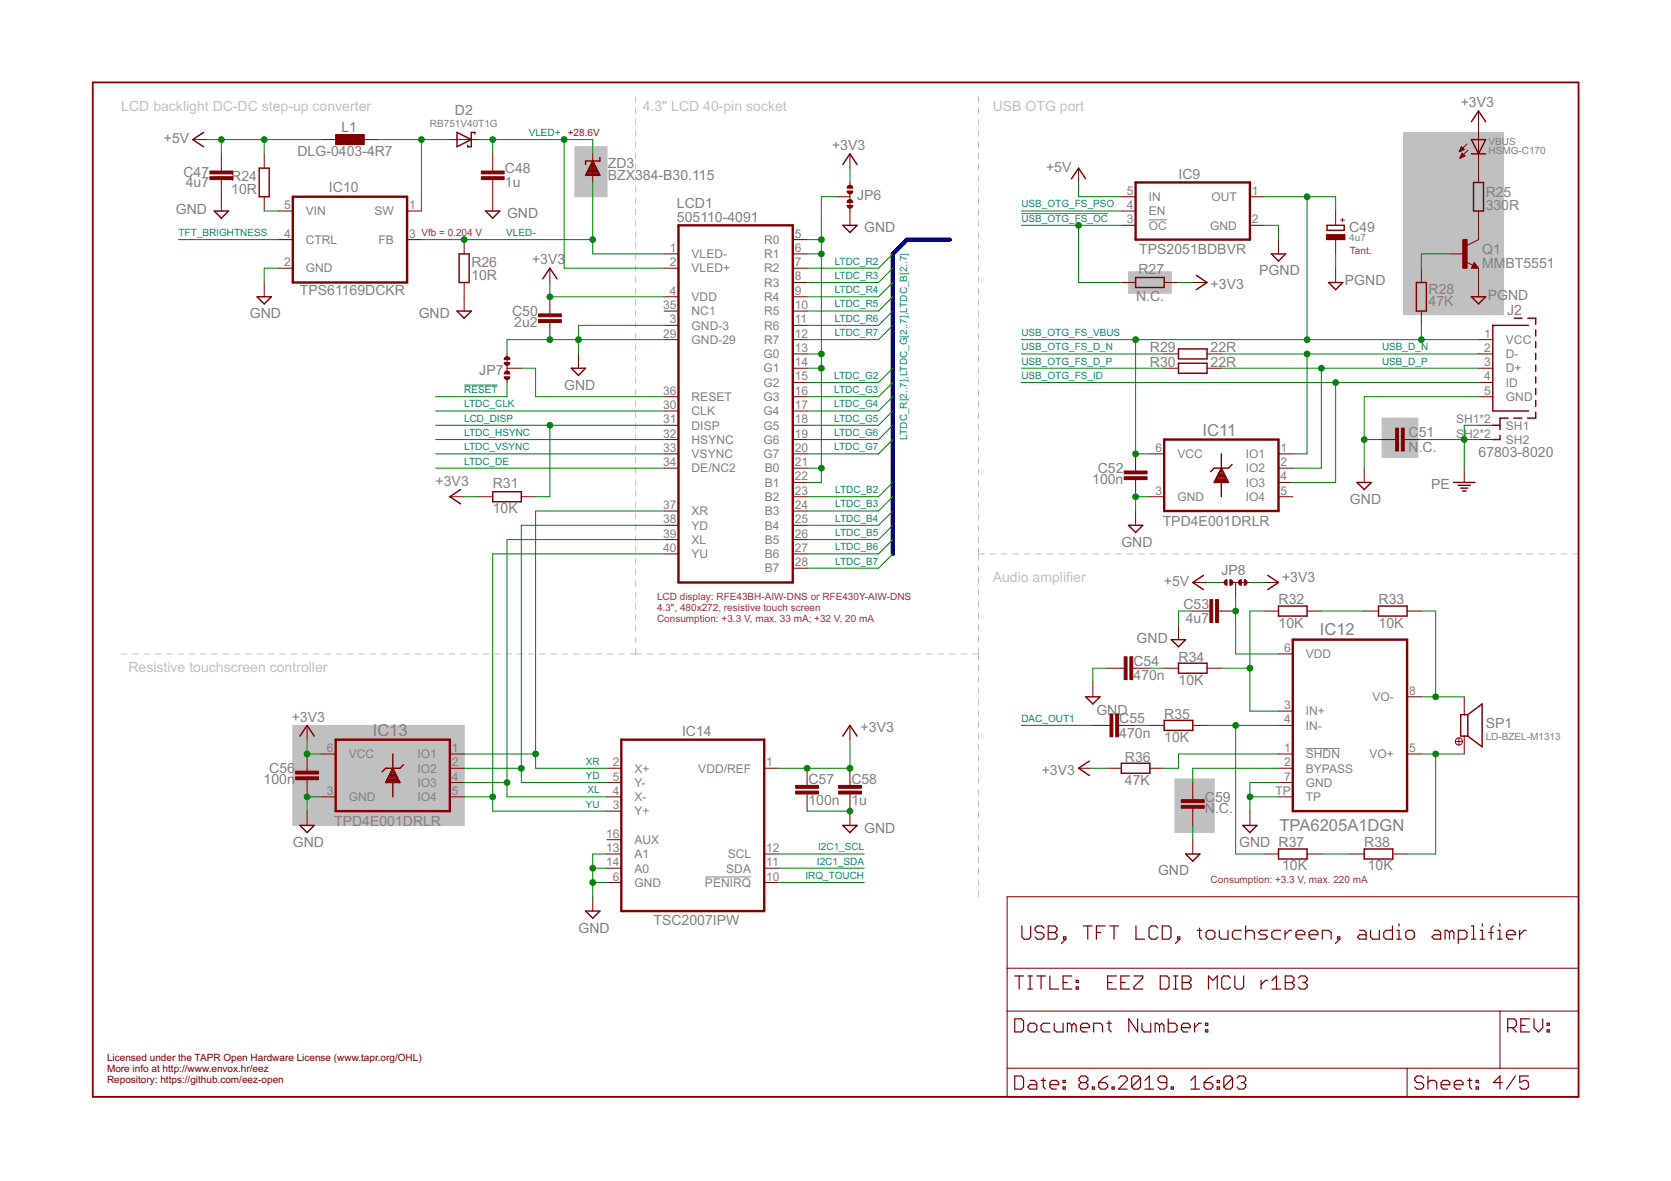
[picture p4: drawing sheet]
<svg xmlns="http://www.w3.org/2000/svg" width="297mm" height="210mm" viewBox="0 0 297 210" stroke-linecap="round" stroke-linejoin="round" font-family="sans-serif">
<defs><g id="words">
<g font-size="2.9" fill="#808080">
<text x="213.8" y="77.4">IC11</text>
<text x="234.6" y="112.8">IC12</text>
<text x="66.3" y="130.8">IC13</text>
<text x="227.4" y="147.8">TPA6205A1DGN</text>
</g>
<g font-size="2.5" fill="#c0c0c0">
<text x="21.6" y="19.7">LCD backlight DC-DC step-up converter</text>
<text x="114.3" y="19.7">4.3&quot; LCD 40-pin socket</text>
<text x="176.5" y="19.7">USB OTG port</text>
<text x="176.5" y="103.5">Audio amplifier</text>
<text x="22.8" y="119.4">Resistive touchscreen controller</text>
</g>
<g font-size="2.5" fill="#808080">
<text x="60.7" y="23.4">L1</text>
<text x="80.9" y="20.4">D2</text>
<text x="259.7" y="19.1">+3V3</text>
<text x="29.1" y="25.4">+5V</text>
<text x="52.9" y="27.7">DLG-0403-4R7</text>
<text x="108" y="29.9">ZD3</text>
<text x="147.9" y="26.6">+3V3</text>
<text x="32.6" y="31.4">C47</text>
<text x="33" y="33.3">4u7</text>
<text x="41.1" y="34.5">10R</text>
<text x="41.1" y="32.2">R24</text>
<text x="58.5" y="34.1">IC10</text>
<text x="89.8" y="33.3">1u</text>
<text x="89.8" y="30.8">C48</text>
<text x="108" y="32">BZX384-B30.115</text>
<text x="152.4" y="35.6">JP6</text>
<text x="185.9" y="30.5">+5V</text>
<text x="209.5" y="31.8">IC9</text>
<text x="264.1" y="35.1">R2</text>
<text x="267.3" y="35.1">5</text>
<text x="31.3" y="38">GND</text>
<text x="90.1" y="38.8">GND</text>
<text x="120.3" y="39.5">505110-4091</text>
<text x="120.3" y="37">LCD1</text>
<text x="153.6" y="41.3">GND</text>
<text x="239.8" y="41.2">C49</text>
<text x="264.1" y="37.3">330R</text>
<text x="83.8" y="47.4">R26</text>
<text x="94.6" y="46.9">+3V3</text>
<text x="202.5" y="45.1">TPS2051BDBVR</text>
<text x="263.5" y="47.7">MM</text>
<text x="263.5" y="45.1">Q1</text>
<text x="267.6" y="47.7">BT5551</text>
<text x="53.3" y="52.5">TPS61169DCKR</text>
<text x="83.8" y="49.7">10R</text>
<text x="202" y="53.5">N.C.</text>
<text x="202.4" y="48.7">R27</text>
<text x="215.2" y="51.3">+3V3</text>
<text x="223.8" y="48.9">PGND</text>
<text x="239.1" y="50.7">PGND</text>
<text x="253.9" y="52.2">R28</text>
<text x="264.5" y="53.2">PGND</text>
<text x="44.4" y="56.6">GND</text>
<text x="74.4" y="56.6">GND</text>
<text x="91" y="56.2">C50</text>
<text x="91.4" y="58.1">2u2</text>
<text x="253.9" y="54.4">47K</text>
<text x="267.9" y="55.9">J2</text>
<text x="204.4" y="62.6">R29</text>
<text x="204.4" y="65.2">R30</text>
<text x="215.2" y="62.6">22R</text>
<text x="215.2" y="65.2">22R</text>
<text x="85.2" y="66.6">JP7</text>
<text x="100.3" y="69.2">GND</text>
<text x="250.4" y="77.8">C</text>
<text x="252.2" y="77.8">51</text>
<text x="250.4" y="80.3">N</text>
<text x="252.2" y="80.3">.C.</text>
<text x="262.8" y="81.3">67803-8020</text>
<text x="77.4" y="86.4">+3V3</text>
<text x="87.6" y="86.8">R31</text>
<text x="194.2" y="86">100n</text>
<text x="195.1" y="84.1">C52</text>
<text x="240" y="89.6">GND</text>
<text x="254.4" y="86.9">PE</text>
<text x="87.6" y="91.2">10K</text>
<text x="206.7" y="93.5">TPD4E001DRLR</text>
<text x="199.3" y="97.2">GND</text>
<text x="206.9" y="104.2">+5V</text>
<text x="217.1" y="102.3">JP8</text>
<text x="227.3" y="107.4">R32</text>
<text x="227.9" y="103.5">+3V3</text>
<text x="245" y="107.4">R33</text>
<text x="210.4" y="108.2">C53</text>
<text x="210.8" y="110.8">4u7</text>
<text x="227.3" y="111.5">10K</text>
<text x="245" y="111.5">10K</text>
<text x="201.5" y="118.4">C54</text>
<text x="202" y="114.3">GND</text>
<text x="209.5" y="117.6">R34</text>
<text x="201.5" y="120.9">470n</text>
<text x="209.5" y="121.7">10K</text>
<text x="51.9" y="128.3">+3V3</text>
<text x="121.2" y="130.8">IC14</text>
<text x="153" y="130.1">+3V3</text>
<text x="194.9" y="127">GN</text>
<text x="198.6" y="127">D</text>
<text x="199" y="131.1">470n</text>
<text x="199" y="128.5">C55</text>
<text x="207" y="131.8">10K</text>
<text x="207" y="127.8">R35</text>
<text x="264.1" y="129.4">SP1</text>
<text x="47.9" y="137.4">C56</text>
<text x="185.2" y="137.7">+3V3</text>
<text x="200" y="135.4">R36</text>
<text x="46.9" y="139.3">100n</text>
<text x="143.7" y="143.1">100n</text>
<text x="143.7" y="139.3">C57</text>
<text x="151.3" y="143.1">1u</text>
<text x="151.3" y="139.3">C58</text>
<text x="200" y="139.5">47K</text>
<text x="214.2" y="142.5">C</text>
<text x="216" y="142.5">59</text>
<text x="59.4" y="146.9">TPD4E001DRLR</text>
<text x="153.6" y="148">GND</text>
<text x="214.2" y="144.4">N</text>
<text x="216" y="144.4">.C.</text>
<text x="52" y="150.5">GND</text>
<text x="205.9" y="155.5">GND</text>
<text x="220.3" y="150.5">GND R37</text>
<text x="227.9" y="154.7">10K</text>
<text x="242.5" y="150.6">R38</text>
<text x="243.1" y="154.7">10K</text>
<text x="102.8" y="165.7">GND</text>
<text x="116.2" y="164.5">TSC2007IPW</text>
</g>
<g font-size="2.1" fill="#808080">
<text x="200.3" y="34.6">5</text>
<text x="204.2" y="35.7">IN</text>
<text x="215.3" y="35.7">OUT</text>
<text x="222.5" y="34.6">1</text>
<text x="50.5" y="37.1">5</text>
<text x="54.4" y="38.3">VIN</text>
<text x="66.6" y="38.3">SW</text>
<text x="72.7" y="37.1">1</text>
<text x="200.3" y="37.1">4</text>
<text x="200.3" y="39.7">3</text>
<text x="204.2" y="38.3">EN</text>
<text x="204.2" y="40.8">OC</text>
<text x="215.1" y="40.8">GND</text>
<text x="222.5" y="39.7">2</text>
<text x="50.5" y="47.3">2</text>
<text x="50.5" y="42.2">4</text>
<text x="54.4" y="43.3">CTRL</text>
<text x="67.3" y="43.3">FB</text>
<text x="72.7" y="42.2">3</text>
<text x="119.1" y="47.3">2</text>
<text x="119.1" y="44.8">1</text>
<text x="122.9" y="45.9">VLED-</text>
<text x="135.9" y="43.3">R0</text>
<text x="135.9" y="45.9">R1</text>
<text x="141.3" y="42.2">5</text>
<text x="141.3" y="44.8">6</text>
<text x="141.3" y="47.3">7</text>
<text x="54.4" y="48.4">GND</text>
<text x="119.1" y="52.4">4</text>
<text x="122.9" y="48.4">VLED+</text>
<text x="122.9" y="53.5">VDD</text>
<text x="135.9" y="48.4">R2</text>
<text x="135.9" y="51">R3</text>
<text x="135.9" y="53.5">R4</text>
<text x="141.3" y="49.8">8</text>
<text x="141.3" y="52.4">9</text>
<text x="117.9" y="54.9">35</text>
<text x="119.1" y="57.5">3</text>
<text x="122.9" y="56">NC1</text>
<text x="122.9" y="58.6">GND-3</text>
<text x="135.9" y="56">R5</text>
<text x="135.9" y="58.6">R6</text>
<text x="141.3" y="54.9">10</text>
<text x="141.3" y="57.5">11</text>
<text x="117.9" y="60">29</text>
<text x="122.9" y="61.1">GND-29</text>
<text x="135.7" y="63.7">G0</text>
<text x="135.9" y="61.1">R7</text>
<text x="141.3" y="60">12</text>
<text x="141.3" y="62.5">13</text>
<text x="141.3" y="65.1">14</text>
<text x="263.8" y="65.1">3</text>
<text x="263.8" y="62.5">2</text>
<text x="263.8" y="60">1</text>
<text x="267.7" y="63.7">D-</text>
<text x="267.7" y="61.1">VCC</text>
<text x="117.9" y="70.2">36</text>
<text x="122.9" y="71.3">RESET</text>
<text x="135.7" y="66.2">G1</text>
<text x="135.7" y="68.7">G2</text>
<text x="135.7" y="71.3">G3</text>
<text x="141.3" y="67.6">15</text>
<text x="141.3" y="70.2">16</text>
<text x="263.8" y="70.2">5</text>
<text x="263.8" y="67.6">4</text>
<text x="267.7" y="71.3">GND</text>
<text x="267.7" y="68.7">ID</text>
<text x="267.7" y="66.2">D+</text>
<text x="117.9" y="72.7">30</text>
<text x="117.9" y="75.2">31</text>
<text x="117.9" y="77.8">32</text>
<text x="122.9" y="73.8">CLK</text>
<text x="122.9" y="76.4">DISP</text>
<text x="135.7" y="73.8">G4</text>
<text x="135.7" y="76.4">G5</text>
<text x="141.3" y="72.7">17</text>
<text x="141.3" y="75.2">18</text>
<text x="141.3" y="77.8">19</text>
<text x="258.8" y="75.2">SH1*2</text>
<text x="258.8" y="77.8">SH2*2</text>
<text x="267.7" y="76.4">SH1</text>
<text x="117.9" y="82.9">34</text>
<text x="117.9" y="80.3">33</text>
<text x="122.9" y="84">DE/NC2</text>
<text x="122.9" y="78.9">HSYNC</text>
<text x="122.9" y="81.4">VSYNC</text>
<text x="135.7" y="78.9">G6</text>
<text x="135.7" y="81.4">G7</text>
<text x="136" y="84">B0</text>
<text x="141.3" y="80.3">20</text>
<text x="141.3" y="82.9">21</text>
<text x="205.4" y="80.3">6</text>
<text x="209.3" y="81.4">VCC</text>
<text x="221.5" y="81.4">IO1</text>
<text x="221.5" y="84">IO2</text>
<text x="227.6" y="80.3">1</text>
<text x="227.6" y="82.9">2</text>
<text x="267.7" y="78.9">SH2</text>
<text x="136" y="86.5">B1</text>
<text x="136" y="89.1">B2</text>
<text x="141.3" y="85.4">22</text>
<text x="141.3" y="87.9">23</text>
<text x="205.4" y="87.9">3</text>
<text x="209.3" y="89.1">GND</text>
<text x="221.5" y="86.5">IO3</text>
<text x="221.5" y="89.1">IO4</text>
<text x="227.6" y="85.4">4</text>
<text x="227.6" y="87.9">5</text>
<text x="117.9" y="90.5">37</text>
<text x="117.9" y="93">38</text>
<text x="117.9" y="95.6">39</text>
<text x="122.9" y="91.6">XR</text>
<text x="122.9" y="94.1">YD</text>
<text x="136" y="91.6">B3</text>
<text x="136" y="94.1">B4</text>
<text x="141.3" y="90.5">24</text>
<text x="141.3" y="93">25</text>
<text x="141.3" y="95.6">26</text>
<text x="117.9" y="98.1">40</text>
<text x="122.9" y="96.7">XL</text>
<text x="122.9" y="99.2">YU</text>
<text x="136" y="96.7">B5</text>
<text x="136" y="99.2">B6</text>
<text x="136" y="101.8">B7</text>
<text x="141.3" y="98.1">27</text>
<text x="141.3" y="100.6">28</text>
<text x="228.3" y="115.9">6</text>
<text x="232.1" y="117">VDD</text>
<text x="244" y="124.6">VO-</text>
<text x="250.5" y="123.5">8</text>
<text x="228.3" y="126">3</text>
<text x="228.3" y="128.6">4</text>
<text x="232.1" y="127.1">IN+</text>
<text x="232.1" y="129.7">IN-</text>
<text x="58.1" y="133.6">6</text>
<text x="62" y="134.8">VCC</text>
<text x="74.2" y="134.8">IO1</text>
<text x="74.2" y="137.3">IO2</text>
<text x="80.3" y="133.6">1</text>
<text x="80.3" y="136.2">2</text>
<text x="108.9" y="136.2">2</text>
<text x="112.8" y="137.3">X+</text>
<text x="124.1" y="137.3">VDD/REF</text>
<text x="136.2" y="136.2">1</text>
<text x="228.3" y="133.6">1</text>
<text x="228.3" y="136.2">2</text>
<text x="232.1" y="134.8">SHDN</text>
<text x="232.1" y="137.3">BYPASS</text>
<text x="243.5" y="134.8">VO+</text>
<text x="250.5" y="133.6">5</text>
<text x="58.1" y="141.3">3</text>
<text x="62" y="142.4">GND</text>
<text x="74.2" y="139.8">IO3</text>
<text x="74.2" y="142.4">IO4</text>
<text x="80.3" y="138.7">4</text>
<text x="80.3" y="141.3">5</text>
<text x="108.9" y="138.7">5</text>
<text x="108.9" y="141.3">4</text>
<text x="108.9" y="143.8">3</text>
<text x="112.8" y="139.8">Y-</text>
<text x="112.8" y="142.4">X-</text>
<text x="226.7" y="141.3">TP</text>
<text x="228.3" y="138.7">7</text>
<text x="232.1" y="139.8">GND</text>
<text x="232.1" y="142.4">TP</text>
<text x="107.7" y="148.9">16</text>
<text x="112.8" y="144.9">Y+</text>
<text x="112.8" y="150">AUX</text>
<text x="107.7" y="154">14</text>
<text x="107.7" y="151.4">13</text>
<text x="112.8" y="155.1">A0</text>
<text x="112.8" y="152.5">A1</text>
<text x="129.1" y="155.1">SDA</text>
<text x="129.4" y="152.5">SCL</text>
<text x="136.2" y="154">11</text>
<text x="136.2" y="151.4">12</text>
<text x="108.9" y="156.5">6</text>
<text x="112.8" y="157.6">GND</text>
<text x="125.3" y="157.6">PENIRQ</text>
<text x="136.2" y="156.5">10</text>
</g>
<g font-size="1.8" fill="#808080">
<text x="76.4" y="22.5">RB751V40T1G</text>
<text x="264.6" y="27.3">HSMG-C170</text>
<text x="264.6" y="25.7">VBUS</text>
<text x="239.8" y="42.8">4u7</text>
<text x="264.1" y="131.5">LD-BZEL-M1313</text>
</g>
<g font-size="1.8" fill="#008080">
<text x="94" y="24.2">VLED+</text>
<text x="31.7" y="41.9">TFT_BRIGHTNESS</text>
<text x="90" y="41.9">VLED-</text>
<text x="181.6" y="39.4">USB_OTG_FS_OC</text>
<text x="181.6" y="36.9">USB_OTG_FS_PSO</text>
<text x="148.4" y="47">LTDC_R2</text>
<text x="148.4" y="52.1">LTDC_R4</text>
<text x="148.4" y="49.6">LTDC_R3</text>
<text x="148.4" y="59.7">LTDC_R7</text>
<text x="148.4" y="57.2">LTDC_R6</text>
<text x="148.4" y="54.6">LTDC_R5</text>
<text x="181.6" y="59.7">USB_OTG_FS_VBUS</text>
<text x="181.6" y="62.3">USB_OTG_FS_D_N</text>
<text x="181.6" y="64.8">USB_OTG_FS_D_P</text>
<text x="245.7" y="64.8">USB_D_P</text>
<text x="245.7" y="62.3">USB_D_N</text>
<text x="82.5" y="69.9">RESET</text>
<text x="148.3" y="67.3">LTDC_G2</text>
<text x="148.3" y="69.9">LTDC_G3</text>
<text x="181.6" y="67.3">USB_OTG_FS_ID</text>
<text x="82.5" y="72.4">LTDC_CLK</text>
<text x="82.5" y="77.5">LTDC_HSYNC</text>
<text x="82.5" y="75">LCD_DISP</text>
<text x="148.3" y="72.4">LTDC_G4</text>
<text x="148.3" y="75">LTDC_G5</text>
<text x="148.3" y="77.5">LTDC_G6</text>
<text x="82.5" y="80">LTDC_VSYNC</text>
<text x="82.5" y="82.6">LTDC_DE</text>
<text x="148.3" y="80">LTDC_G7</text>
<text x="161.2" y="78.1" transform="rotate(-90 161.2 78.1)">LTDC_R[2..7],LTDC_G[2..7],LTDC_B[2..7]</text>
<text x="148.5" y="87.7">LTDC_B2</text>
<text x="148.5" y="95.3">LTDC_B5</text>
<text x="148.5" y="92.7">LTDC_B4</text>
<text x="148.5" y="90.2">LTDC_B3</text>
<text x="148.5" y="100.4">LTDC_B7</text>
<text x="148.5" y="97.8">LTDC_B6</text>
<text x="181.6" y="128.3">DAC_OUT1</text>
<text x="104.2" y="135.9">XR</text>
<text x="104.2" y="138.4">YD</text>
<text x="104.2" y="143.5">YU</text>
<text x="104.5" y="141">XL</text>
<text x="145.2" y="153.7">I2C1_SDA</text>
<text x="145.4" y="151.1">I2C1_SCL</text>
<text x="143.2" y="156.2">IRQ_TOUCH</text>
</g>
<text font-size="1.8" fill="#f00" x="100.9" y="24.2">+28.6V</text>
<g font-size="1.8" fill="#800080">
<text x="74.9" y="41.9">Vfb = 0.204 V</text>
<text x="240" y="45.1">Tant.</text>
<text x="116.8" y="106.7">LCD display: RFE43BH-AIW-DNS or RFE430Y-AIW-DNS</text>
<text x="116.8" y="110.5">Consumption: +3.3 V, max. 33 mA; +32 V, 20 mA</text>
<text x="116.8" y="108.6">4.3&quot;, 480x272, resistive touch screen</text>
<text x="215.2" y="156.9">Consumption: +3.3 V, max. 220 mA</text>
</g>
<g font-size="1.8" fill="#800000">
<text x="239.3" y="39.6" transform="rotate(-90 239.3 39.6)">+</text>
<text x="19" y="188.6">Licensed under the TAPR Open Hardware License (www.tapr.org/OHL)</text>
<text x="19" y="190.5">More info at http://www.envox.hr/eez</text>
<text x="19" y="192.4">Repository: https://github.com/eez-open</text>
</g>
</g></defs>
<g fill="#c0c0c0" stroke="#c0c0c0" stroke-width=".18">
<path d="M102.2 26.1h5.7v8.9h-5.7z"/>
<path d="M200.6 48.3h7.6v3.8h-7.6z"/>
<path d="M208.9 138.5h6.9v9.5h-6.9z"/>
<path d="M249.5 23.5h17.8v32.4h-17.8z"/>
<path d="M52 128.9h30.5v17.8h-30.5z"/>
<path d="M245.7 74.3h6.3v7h-6.3z"/>
</g>
<g fill="none" stroke="#c0c0c0" stroke-width=".18">
<path d="M113 17.2v1M113 19.2v1M173.9 17.2v1M173.9 19.2v1M113 21.2v1M113 23.2v1M113 25.2v1M113 27.2v1M113 29.2v1M113 31.2v1M113 33.2v1M113 35.2v1"/>
<path d="M113 37.2v1M113 39.2v1M173.9 21.2v1M173.9 23.2v1M173.9 25.2v1M173.9 27.2v1M173.9 29.2v1M173.9 31.2v1M173.9 33.2v1M173.9 35.2v1.1M173.9 37.3v1M173.9 39.3v1"/>
<path d="M113 41.2v1M113 43.2v1M113 45.2v1M113 47.2v1M113 49.2v1M113 51.2v1M113 53.2v1M113 55.2v1M113 57.2v1M113 59.2v1M173.9 41.3v1M173.9 43.3v1"/>
<path d="M173.9 45.3v1M173.9 47.3v1M173.9 49.3v1M173.9 51.3v1M173.9 53.3v1M173.9 55.3v1M173.9 57.3v1M173.9 59.3v1M113 61.2v1M113 63.2v1M113 65.2v1M113 67.2v1"/>
<path d="M113 69.2v1M113 71.2v1M113 73.2v1M113 75.2v1M113 77.2v1M113 79.2v1M173.9 61.3v1M173.9 63.3v1M173.9 65.3v1.1M173.9 67.4v.9M173.9 69.4v1M173.9 71.4v1"/>
<path d="M173.9 73.4v1M173.9 75.4v1M173.9 77.4v1M173.9 79.4v1M113 81.2v1M113 83.2v1M113 85.2v1M113 87.2v1M113 89.2v1M113 91.2v1M113 93.2v1M113 95.2v1"/>
<path d="M113 97.2v1M113 99.2v1M173.9 81.4v1M173.9 83.4v1M173.9 85.4v1M173.9 87.4v1M173.9 89.4v1M173.9 91.4v1M173.9 93.4v1M173.9 95.4v1M173.9 97.5v2M173.9 98.4h1.1"/>
<path d="M176 98.4h1M178 98.4h1M180 98.4h1.1M182.1 98.4h1M184.1 98.4h1M186.1 98.4h1.1M188.2 98.4h1M190.2 98.4h1M192.2 98.4h1.1M194.2 98.4h1.1M196.3 98.4h1M198.3 98.4h1"/>
<path d="M200.3 98.4h1.1M202.4 98.4h1M204.4 98.4h1M206.4 98.4h1.1M208.5 98.4h1M210.5 98.4h1M212.5 98.4h1.1M214.6 98.4h1M216.6 98.4h1M218.6 98.4h1.1M220.7 98.4h1M222.7 98.4h1"/>
<path d="M224.7 98.4h1.1M226.8 98.4h1M228.8 98.4h1M230.8 98.4h1.1M232.9 98.4h1M234.9 98.4h1M236.9 98.4h1M239 98.4h1M241 98.4h1M243 98.4h1M245 98.4h1.1M247.1 98.4h1"/>
<path d="M249.1 98.4h1M251.1 98.4h1.1M253.2 98.4h1M255.2 98.4h1M257.2 98.4h1.1M259.2 98.4h1.1M261.3 98.4h1M263.3 98.4h1.1M265.3 98.4h1.1M267.4 98.4h1M269.4 98.4h1M271.4 98.4h1.1"/>
<path d="M273.5 98.4h1M275.5 98.4h1M277.5 98.4h1.1M279.6 98.4h1M21.6 116.2h1M23.6 116.2h1M25.6 116.2h1M27.6 116.2h1M29.6 116.2h1M31.6 116.2h1M33.6 116.2h1M35.6 116.2h1"/>
<path d="M37.6 116.2h1.1M39.6 116.2h1.1M41.7 116.2h1M43.7 116.2h1M45.7 116.2h1M47.7 116.2h1M49.7 116.2h1M51.7 116.2h1M53.7 116.2h1M55.7 116.2h1M57.7 116.2h1M59.8 116.2h.9"/>
<path d="M61.7 116.2h1.1M63.8 116.2h1M65.8 116.2h1M67.8 116.2h1M69.8 116.2h1M71.8 116.2h1M73.8 116.2h1M75.8 116.2h1M77.8 116.2h1M79.8 116.2h1M81.9 116.2h.9M83.9 116.2h1"/>
<path d="M85.9 116.2h1M87.9 116.2h1M89.9 116.2h1M91.9 116.2h1M93.9 116.2h1M95.9 116.2h1M97.9 116.2h1M99.9 116.2h1M101.9 116.2h1.1M103.9 116.2h1.1M106 116.2h1M108 116.2h1"/>
<path d="M110 116.2h1M112 116.2h2.1M113 101.2v1M113 103.2v1M113 105.2v1M113 107.2v1M113 109.2v1M113 111.2v1M113 113.2v1M113 115.2v1M115.1 116.2h1M117.1 116.2h1.1"/>
<path d="M119.2 116.2h1M121.2 116.2h1.1M123.3 116.2h1.1M125.4 116.2h1M127.4 116.2h1.1M129.5 116.2h1.1M131.6 116.2h1.1M133.6 116.2h1.1M135.7 116.2h1.1M137.8 116.2h1M139.8 116.2h1.1M141.9 116.2h1.1"/>
<path d="M144 116.2h1M146 116.2h1.1M148.1 116.2h1.1M150.2 116.2h1M152.2 116.2h1.1M154.3 116.2h1.1M156.4 116.2h1M158.4 116.2h1.1M160.5 116.2h1M162.6 116.2h1M164.6 116.2h1.1M166.7 116.2h1"/>
<path d="M168.7 116.2h1.1M170.8 116.2h1.1M172.9 116.2h1M173.9 100.5v1.1M173.9 102.6v1.1M173.9 104.7v1.1M173.9 106.8v1.1M173.9 108.9v1.1M173.9 111v1.1M173.9 113.1v1M173.9 115.1v2.1M173.9 118.2v1"/>
<path d="M173.9 120.2v1M173.9 122.2v1.1M173.9 124.2v1.1M173.9 126.3v1M173.9 128.3v1M173.9 130.3v1M173.9 132.3v1M173.9 134.3v1M173.9 136.3v1M173.9 138.3v1M173.9 140.3v1M173.9 142.3v1"/>
<path d="M173.9 144.3v1M173.9 146.3v1M173.9 148.4v1M173.9 150.3v1.1M173.9 152.4v1M173.9 154.4v1M173.9 156.4v1M173.9 158.4v1"/>
</g>
<path d="M204.2 39.1h3.2M232.2 133h6M125.3 155.9h8.2" fill="none" stroke="#808080" stroke-width=".18"/>
<g fill="none" stroke="#800000" stroke-width=".21">
<path d="M180.4 173.5h1.5M181.2 173.5v2.3M181.7 164.6v1.9l.4 .4h.7l.4-.4v-1.9M182.7 173.5h.8M182.7 175.8h.8M183.1 173.5v2.3M184.3 173.5h1.5M185.1 173.5v2.3M185.6 165l-.4-.4h-.8l-.4 .4v.4l.4 .3h.8l.4 .4v.4l-.4 .4h-.8l-.4-.4M186.3 164.6h1.2l.4 .4v.4l-.4 .3 .4 .4v.4l-.4 .4h-1.2zM186.3 165.7h1.2M186.6 173.5v2.3h1.6"/>
<path d="M189 174.6h.7M189.1 166.5h.4v.4h-.4zM189.5 166.9l-.8 .8M190.5 173.5h-1.5v2.3h1.5M191.3 175.4h.4v.4h-.4zM191.3 174.2h.4v.4h-.4zM192.6 164.6h1.5M193.4 164.6v2.3M194.9 165.7h.8M196.5 164.6h-1.6v2.3M196.9 174.6h.8M197.3 164.6h1.5"/>
<path d="M198 164.6v2.3M198.5 173.5h-1.6v2.3h1.6M199.2 174.6h.8M200.8 173.5h-1.6v2.3h1.6M201.6 173.5h1.5v.3l-1.5 1.6v.4h1.5M201.9 164.6v2.3h1.6M205.8 165l-.4-.4h-.7l-.4 .4v1.5l.4 .4h.7l.4-.4M206.2 173.5h1.2l.4 .3v1.6l-.4 .4h-1.2zM206.6 164.6h1.2l.4 .4v1.5l-.4 .4h-1.2zM208.6 173.5h.8M208.6 175.8h.8M209 173.5v2.3"/>
<path d="M209.3 166.5h.4v.4h-.4zM209.7 166.9l-.8 .8M210.1 173.5h1.2l.4 .3v.4l-.4 .4 .4 .4v.4l-.4 .4h-1.2zM210.1 174.6h1.2M212.8 165.4h.8M213.2 165v1.5l.4 .4M214.4 165.7l.4-.3h.8l.4 .3v.8l-.4 .4h-.8l-.4-.4zM214.8 175.8v-2.3l.8 .7 .8-.7v2.3M216.7 165.4v1.1l.4 .4h1.2v-1.5M218.7 173.8l-.4-.3h-.7l-.4 .3v1.6l.4 .4h.7l.4-.4M219.5 173.5v1.9l.4 .4h.8l.4-.4v-1.9M220.6 165.4h-1.1l-.4 .3v.8l.4 .4h1.1"/>
<path d="M221.4 165.7l.4-.3h.8l.4 .3v1.2M221.4 164.6v2.3M224.2 174.2v1.6M225.3 165.4h-1.2l-.3 .3 .3 .4h.8l.4 .4-.4 .4h-1.1M225.3 174.2h-.3l-.8 .8M226.1 175.8h1.6M226.1 174.2l.8-.7v2.3M227.6 165.4h-1.1l-.4 .3v.8l.4 .4h1.1M228.4 165.4v1.5M228.5 173.5h1.1l.4 .3v.4l-.4 .4 .4 .4v.4l-.4 .4h-1.1zM228.5 174.6h1.1M229.6 165.4h-.4l-.8 .7"/>
<path d="M230.4 166.1h1.5v-.4l-.4-.3h-.7l-.4 .3v.8l.4 .4h.7M230.8 173.8l.4-.3h.8l.4 .3v.4l-.4 .4M231.6 174.6h.4M232 174.6l.4 .4v.4l-.4 .4h-.8l-.4-.4M232.7 166.1h1.6v-.4l-.4-.3h-.8l-.4 .3v.8l.4 .4h.8M235.1 166.9v-1.5h1.1l.4 .3v1.2M237.8 166.5h.4v.4h-.4zM238.2 166.9l-.8 .8M241.7 165.4h.8l.3 .3v1.2h-1.1l-.4-.4 .4-.4h1.1M243.6 165.4v1.1l.4 .4h1.2v-1.5M247.5 164.6v2.3h-1.1l-.4-.4v-.8l.4-.3h1.1M248.3 166.9h.8"/>
<path d="M248.3 165.4h.4v1.5M248.7 164.2v.4M249.9 165.7l.4-.3h.7l.4 .3v.8l-.4 .4h-.7l-.4-.4zM254.9 165.4h.8l.4 .3v1.2h-1.2l-.3-.4 .3-.4h1.2M257.7 165.7l-.4-.3h-.4v1.5M257.7 165.7v1.2M257.7 165.7l.3-.3 .4 .3v1.2M259.2 166.9h1.2l.4-.4v-.8l-.4-.3h-1.2v2.3M261.6 166.9h.7M261.6 164.6h.3v2.3M263.1 166.9h.8M263.1 165.4h.4v1.5"/>
<path d="M263.5 164.2v.4M264.7 165.7h.8M265.5 164.6l-.4 .4v1.9M266.2 166.9h.8M266.2 165.4h.4v1.5M266.6 164.2v.4M267.8 166.1h1.5v-.4l-.3-.3h-.8l-.4 .3v.8l.4 .4h.8M270.1 165.4v1.5M271.3 165.4h-.4l-.8 .7M180.4 181.1h1.2l.3 .4v1.5l-.3 .4h-1.2zM180.4 191.2h1.2l.3 .4v1.6l-.3 .4h-1.2zM182.7 182.2l.4-.3h.8l.4 .3v.8l-.4 .4h-.8l-.4-.4z"/>
<path d="M183.1 192h.8l.4 .4v1.2h-1.2l-.4-.4 .4-.4h1.2M185.1 192h.7M185.5 191.6v1.6l.3 .4M186.6 192.8h1.6v-.4l-.4-.4h-.8l-.4 .4v.8l.4 .4h.8M186.6 181.9h-1.1l-.4 .3v.8l.4 .4h1.1M187.4 181.9v1.1l.4 .4h1.2v-1.5M189 193.2h.4v.4h-.4zM189 192h.4v.4h-.4zM190.5 182.2l-.4-.3h-.4v1.5M190.5 182.2l.4-.3 .4 .3v1.2M190.5 182.2v1.2M192.1 182.6h1.5v-.4l-.3-.3h-.8l-.4 .3v.8l.4 .4h.8"/>
<path d="M192.2 192.4l-.4-.4v-.4l.4-.4h.8l.4 .4v.4l-.4 .4M192.2 192.4l-.4 .4v.4l.4 .4h.8l.4-.4v-.4l-.4-.4M192.2 192.4h.8M194.2 193.2h.3v.4h-.3zM194.4 183.4v-1.5h1.2l.4 .3v1.2M195.3 192.4h1.2l.4 .4v.4l-.4 .4h-.8l-.4-.4zM196.8 181.9h.7M196.9 191.2l-.8 .4-.8 .8M197.1 181.5v1.5l.4 .4M197.7 193.2h.4v.4h-.4zM198.8 191.6l.4-.4h.8l.4 .4v.4l-1.6 1.6h1.6M202.2 181.1v2.3l-1.5-2.3v2.3"/>
<path d="M202.7 191.6v1.6l-.4 .4h-.7l-.4-.4M202.7 191.6l-.4-.4h-.7l-.4 .4v1.6M202.7 191.6l-1.5 1.6M203 181.9v1.1l.4 .4h1.2v-1.5M203.5 193.6h1.6M203.5 192l.8-.8v2.4M206.1 182.2l-.4-.3h-.4v1.5M206.1 182.2v1.2M206.1 182.2l.4-.3 .4 .3v1.2M207.4 192.4h-1.2l-.4-.4v-.4l.4-.4h.8l.4 .4v1.6l-.4 .4h-.8l-.4-.4M207.7 181.1v2.3h1.2l.3-.4v-.8l-.3-.3h-1.2M208.2 193.2h.4v.4h-.4z"/>
<path d="M210 182.6h1.6v-.4l-.4-.3h-.8l-.4 .3v.8l.4 .4h.8M211.7 193.6h1.6M211.7 192l.8-.8v2.4M212.3 181.9v1.5M213.5 181.9h-.4l-.8 .7M214 192.4h1.2l.4 .4v.4l-.4 .4h-.8l-.4-.4zM214.3 183h.4v.4h-.4zM214.3 181.9h.4v.3h-.4zM215.6 191.2l-.8 .4-.8 .8M216.4 193.2h.4v.4h-.4zM216.4 192h.4v.4h-.4zM219.1 191.6v1.6l-.4 .4h-.8l-.3-.4"/>
<path d="M219.1 191.6l-.4-.4h-.8l-.3 .4v1.6M219.1 191.6l-1.5 1.6M219.9 191.6l.4-.4h.7l.4 .4v.4l-.4 .4M220.7 192.4h.3M221 192.4l.4 .4v.4l-.4 .4h-.7l-.4-.4M253.1 191.6l-.4-.4h-.8l-.4 .4v.4l.4 .4h.8l.4 .4v.4l-.4 .4h-.8l-.4-.4M253.8 192.4l.4-.4h.8l.4 .4v1.2M253.8 191.2v2.4M256.2 192.8h1.5v-.4l-.4-.4h-.7l-.4 .4v.8l.4 .4h.7M258.5 192.8h1.6v-.4l-.4-.4h-.8l-.4 .4v.8l.4 .4h.8M260.9 192h.7M261.2 191.6v1.6l.4 .4"/>
<path d="M262.4 193.2h.4v.4h-.4zM262.4 192h.4v.4h-.4zM267 192.4h-1.5l1.1-1.2v2.4M268 182.6h1.2l.4-.4v-.7l-.4-.4h-1.2v2.3M268.8 182.6l.8 .8M269.4 191.2l-1.6 2.4M270.3 182.2h.8M271.7 191.2h-1.5v1.2l.7-.4h.4l.4 .4v.8l-.4 .4h-.8l-.3-.4M271.9 181.1h-1.6v2.3h1.6M272.7 181.1v1.5l.8 .8 .7-.8v-1.5M275 183h.4v.4h-.4zM275 181.9h.4v.3h-.4z"/>
</g>
<path d="M16.5 14.6h264.1v180.3h-264.1z" fill="none" stroke="#800000" stroke-width=".32"/>
<g fill="none" stroke="#800000" stroke-width=".18">
<path d="M262.8 19.7v12.7M34.3 24.8h2.5M39.3 27.3v3.1M39.3 31.9v5.6M47 27.3v2.6M47 35v2.5M49.5 37.5h2.5M57.1 24.8h2.6M64.7 24.8h2.6M72.4 37.5h2.5M80 24.8h5M87.6 27.3v3.1"/>
<path d="M87.6 31.9v5.6M105.4 27.3v5.1M148.5 35h2.6M151.1 27.3v2.6M151.1 32.4v.8M151.1 34.2v5.8M191.7 29.9v2.5M199.3 37.5h2.6M199.3 35h2.6M222.2 35h2.5M237.4 37.5v2.5M259.4 26.9h.1"/>
<path d="M259.5 26.8h.3M259.5 26.7h.6M259.6 26.6h.7M259.6 28h.1M259.6 26.5h.6M259.6 27.9h.4M259.7 26.3h.3M259.7 27.8h.6M259.7 26.2h.2M259.7 27.7h.6M259.8 26.1l-.4 .9M259.8 26.1l.5 .5"/>
<path d="M259.8 26.1h.1M259.8 27.5h.4M259.8 27.4h.3M259.9 27.3h.1M259.9 27.2l.5 .5-.9 .4zM260.3 26.6l-.9 .4M260.8 25.6l-1.4 1.4M260.9 26.7l-1.4 1.4M262.8 37.5v5.1l-2 1M47 50.2v2.5M49.5 47.7h2.5M49.5 42.6h2.5"/>
<path d="M72.4 42.6h2.5M82.5 42.6v2.5M82.5 50.2v5.1M97.7 47.7v2.5M97.7 52.7v3.1M97.7 57.3v3.1M118.1 47.7h2.5M118.1 55.3h2.5M118.1 57.8h2.5M118.1 45.1h2.5M118.1 52.7h2.5M140.9 47.7h2.6"/>
<path d="M140.9 42.6h2.6M140.9 55.3h2.6M140.9 57.8h2.6M140.9 45.1h2.6M140.9 52.7h2.6M140.9 50.2h2.6M199.3 50.2h2.6M199.3 40h2.6M206.9 50.2h2.6M212 50.2h2.6M222.2 40h2.5M227.3 42.6v2.5"/>
<path d="M237.4 42.6v2.5M237.4 47.7v2.5M252.7 47.7v2.5M252.7 55.3v2.5M257.7 45.1h2.6M260.6 46.5l1.2 .7M262.1 46.7l.7 1h-1.2zM262.8 47.7v5M90.1 65.4h2.6M90.1 62.9v3.3M90.1 67.2v.8M102.8 62.9v2.5"/>
<path d="M118.1 60.4h2.5M118.1 70.5h2.5M118.1 73h2.5M118.1 75.6h2.5M118.1 78.1h2.5M140.9 60.4h2.6M140.9 62.9h2.6M140.9 65.4h2.6M140.9 68h2.6M140.9 70.5h2.6M140.9 73h2.6M140.9 75.6h2.6"/>
<path d="M140.9 78.1h2.6M206.9 62.9h2.6M206.9 65.4h2.6M214.6 62.9h2.5M214.6 65.4h2.5M245 78.1h3.1M249.6 78.1h3.1M262.8 60.4h2.6M262.8 62.9h2.6M262.8 65.4h2.6M262.8 68h2.6M262.8 70.5h2.6"/>
<path d="M262.8 75.6h2.6M262.8 78.1h2.6M80 88.3h2.5M85 88.3h2.6M92.7 88.3h2.5M118.1 83.2h2.5M118.1 80.7h2.5M118.1 90.8h2.5M118.1 93.4h2.5M118.1 95.9h2.5M118.1 98.4h2.5M140.9 83.2h2.6"/>
<path d="M140.9 80.7h2.6M140.9 85.7h2.6M140.9 88.3h2.6M140.9 90.8h2.6M140.9 93.4h2.6M140.9 95.9h2.6M140.9 98.4h2.6M201.9 80.7v3M201.9 85.2v3.1M201.9 90.8v2.6M204.4 80.7h2.5M204.4 88.3h2.5"/>
<path d="M227.3 83.2h2.5M227.3 80.7h2.5M227.3 85.7h2.5M227.3 88.3h2.5M242.5 83.2v2.5M260.3 83.2v2.5M140.9 101h2.6M196.8 118.8h3M201.4 118.8h3M206.9 118.8h2.6M209.5 111.1v2.6M212 108.6h3.1"/>
<path d="M212 103.5h2.6M214.6 118.8h2.5M216.6 108.6h3M217.1 103.5h.8M218.9 103.5h3.3M219.6 103.5v2.6M224.7 108.6h2.6M224.7 103.5h2.6M227.3 116.2h2.5M232.3 108.6h2.6M242.5 108.6h2.5M250.1 108.6h2.6"/>
<path d="M54.6 128.9v2.6M54.6 134v3.1M54.6 138.6v3M57.1 134h2.6M80 134h2.5M80 136.5h2.5M80 139.1h2.5M107.9 136.5h2.5M107.9 139.1h2.5M135.8 136.5h2.6M143.5 136.5v3.1M151.1 128.9v2.6"/>
<path d="M151.1 136.5v3.1M191.7 136.5h2.6M194.3 128.9h3M194.3 121.3v2.5M196.8 136.5h2.5M198.8 128.9h3.1M204.4 136.5h2.5M204.4 128.9h2.5M212 128.9h2.6M212 139.1v3M227.3 134h2.5M227.3 136.5h2.5"/>
<path d="M227.3 139.1h2.5M227.3 126.4h2.5M227.3 128.9h2.5M250.1 134h2.6M250.1 123.8h2.6M258.7 131.8h1.3M259.3 131.1v1.3M260.3 123.8v3.2M260.3 130.8v3.2M54.6 144.2v2.5M57.1 141.6h2.6M80 141.6h2.5"/>
<path d="M105.4 159.4v2.5M107.9 141.6h2.5M107.9 151.8h2.5M107.9 156.8h2.5M107.9 154.3h2.5M107.9 144.2h2.5M107.9 149.2h2.5M135.8 151.8h2.6M135.8 156.8h2.6M135.8 154.3h2.6M143.5 141.1v3.1M151.1 141.1v5.6"/>
<path d="M179 159.4h101.6v35.5h-101.6zM212 143.7v3M212 149.2v2.6M222.2 144.2v2.5M224.7 151.8h2.6M227.3 141.6h2.5M232.3 151.8h2.6M240 151.8h2.5M247.6 151.8h2.5M179 179.7h101.6M179 172.1h101.6M266.6 179.7v10.2"/>
<path d="M179 189.9h101.6M250.1 189.9v5"/>
<circle cx="259.3" cy="131.8" r=".64"/>
</g>
<g fill="none" stroke="#800000" stroke-width=".25">
<path d="M36.2 23.5l-1.9 1.3 1.9 1.3M38.1 37.5h2.5l-1.3 1.3zM46.1 29.9h1.8v5.1h-1.8zM81.2 23.5l2.6 1.3-2.6 1.3zM84.4 23.8v-.3h-.6v2.6h-.7v-.3M86.3 37.5h2.6l-1.3 1.3zM104.2 31h2.4M104.3 30.8h2.1M104.4 30.5h1.9M104.5 30.3h1.7M104.6 30.1h1.5M104.8 29.9h1.2"/>
<path d="M104.9 29.6h1M105 29.4h.8M105.1 29.2h.6M105.2 29h.4M105.3 28.7h.1M105.4 28.6l1.2 2.6h-2.5zM106.6 28v.6h-2.5v.7M149.8 29.3l1.3-2 1.3 2M190.5 31.8l1.2-1.9 1.3 1.9M261.6 24.8h2.5l-1.3 2.5zM261.6 27.3h2.5M261.6 21.6l1.2-1.9 1.3 1.9"/>
<path d="M261.9 32.4h1.8v5.1h-1.8zM45.7 52.7h2.5l-1.2 1.3zM81.2 55.3h2.6l-1.3 1.3zM81.6 45.1h1.8v5.1h-1.8zM96.5 49.6l1.2-1.9 1.3 1.9M149.8 40h2.6l-1.3 1.3zM201.9 49.3h5v1.8h-5zM212.7 48.9l1.9 1.3-1.9 1.3M226 45.1h2.5l-1.2 1.3zM235.9 40h3.1v.9h-3.1zM236.2 50.2h2.5l-1.3 1.3zM251.8 50.2h1.8v5.1h-1.8z"/>
<path d="M261.6 52.7h2.5l-1.3 1.3zM262.1 47.2l.1 .2h-.4l.3-.5 .5 .6h-.8M269.2 56.6h1.4M271.6 56.6h1.4v1M271.7 57.8h-6.3v15.2h6.3M273 58.6v1.1M101.6 65.4h2.5l-1.3 1.3zM209.5 62h5.1v1.8h-5.1zM209.5 64.6h5.1v1.7h-5.1zM265.4 75.6h1.2M266.6 77.4v.7h-1.2M268.1 74.3h-1.5v2.1"/>
<path d="M269.1 74.3h1.4M273 60.7v1.1M273 62.8v1.1M273 64.9v1.1M273 67v1.1M273 69.1v1M273 71.2v1M273 73.2v1.1h-1.5M81.9 87l-1.9 1.3 1.9 1.3M87.6 87.4h5.1v1.8h-5.1zM200.6 93.4h2.5l-1.2 1.2zM215.9 85.6h2.4"/>
<path d="M216 85.4h2.2M216.1 85.2h2M216.2 85h1.8M216.3 84.7h1.6M216.5 84.5h1.3M216.6 84.3h1.1M216.7 84.1h.9M216.8 83.8h.6M216.9 83.6h.4M217 83.4h.2M217.1 83.2l1.3 2.5h-2.6zM217.1 80.7v2.5"/>
<path d="M217.1 85.7v2.6M219 82.6l-.6 .6h-2.6l-.6 .6M241.2 85.7h2.6l-1.3 1.3zM258.4 85.7h3.8M259.2 86.3h2.2M259.7 86.8h1.2M260 87.3h.6M208.2 113.7h2.6l-1.3 1.3zM209.5 117.9h5.1v1.8h-5.1zM213.9 102.3l-1.9 1.2 1.9 1.3M225.4 102.3l1.9 1.2-1.9 1.3M227.3 107.7h5v1.8h-5z"/>
<path d="M245 107.7h5.1v1.8h-5.1zM53.3 130.8l1.3-1.9 1.3 1.9M68.6 139h2.4M68.7 138.7h2.2M68.8 138.5h2M68.9 138.3h1.8M69.1 138.1h1.5M69.2 137.8h1.3M69.3 137.6h1.1M69.4 137.4h.9M69.5 137.2h.6M69.6 136.9h.4"/>
<path d="M69.7 136.7h.2M69.8 136.5l1.3 2.6h-2.5zM69.8 134v2.5M69.8 139.1v2.5M71.7 135.9l-.6 .6h-2.5l-.7 .7M149.8 130.8l1.3-1.9 1.3 1.9M193 123.8h2.5l-1.2 1.3zM193.6 135.3l-1.9 1.2 1.9 1.3M199.3 135.7h5.1v1.7h-5.1zM206.9 128h5.1v1.8h-5.1zM260.9 127v3.8M260.9 127h-1.2v3.8h1.2"/>
<path d="M260.9 127l2.6-1.9v7.6l-2.6-1.9M53.3 146.7h2.6l-1.3 1.3zM149.8 146.7h2.6l-1.3 1.3zM210.8 151.8h2.5l-1.3 1.3zM220.9 146.7h2.6l-1.3 1.3zM227.3 150.9h5v1.8h-5zM242.5 150.9h5.1v1.8h-5.1zM104.1 161.9h2.5l-1.2 1.3z"/>
</g>
<path d="M52 35h20.4v15.2h-20.4zM201.9 32.4h20.3v10.2h-20.3zM120.6 40h20.3v63.5h-20.3zM206.9 78.1h20.4v12.7h-20.4zM229.8 113.7h20.3v30.5h-20.3zM59.7 131.5h20.3v12.7h-20.3zM110.4 131.5h25.4v30.4h-25.4z" fill="none" stroke="#800000" stroke-width=".42"/>
<g fill="#800000" stroke="#800000" stroke-width=".18">
<path d="M59.7 23.9h5v1.8h-5z"/>
<path d="M37.3 31.4h4.1v.5h-4.1z"/>
<path d="M37.3 30.4h4.1v.5h-4.1z"/>
<path d="M85.6 31.4h4v.5h-4z"/>
<path d="M85.6 30.4h4v.5h-4z"/>
<path d="M141.4 139.6h4.1v.5h-4.1z"/>
<path d="M141.4 140.6h4.1v.5h-4.1z"/>
<path d="M149.1 139.6h4v.5h-4z"/>
<path d="M149.1 140.6h4v.5h-4z"/>
<path d="M95.7 56.8h4.1v.5h-4.1z"/>
<path d="M95.7 55.8h4.1v.5h-4.1z"/>
<path d="M52.6 137.1h4v.5h-4z"/>
<path d="M52.6 138.1h4v.5h-4z"/>
<path d="M210 142.1h4.1v.5h-4.1z"/>
<path d="M210 143.2h4.1v.5h-4.1z"/>
<path d="M199.8 116.7h.5v4.1h-.5z"/>
<path d="M200.9 116.7h.5v4.1h-.5z"/>
<path d="M197.3 126.9h.5v4.1h-.5z"/>
<path d="M198.3 126.9h.5v4.1h-.5z"/>
<path d="M216.1 106.6h.5v4h-.5z"/>
<path d="M215.1 106.6h.5v4h-.5z"/>
<path d="M199.8 83.7h4.1v.5h-4.1z"/>
<path d="M199.8 84.7h4.1v.5h-4.1z"/>
<path d="M235.8 41.7h3.3v.9h-3.3z"/>
<path d="M260 42.6h.8v5.1h-.8z"/>
<path d="M248.1 76.1h.5v4.1h-.5z"/>
<path d="M249.1 76.1h.5v4.1h-.5z"/>
</g>
<g fill="#800000" stroke="#800000" stroke-width=".18">
<path d="M89.6 67h1a.51 .51 0 0 1-.5 .5 .51 .51 0 0 1-.5-.5z" fill-rule="evenodd"/>
<path d="M90.1 66l.4 .1 .1 .4h-.5z" fill-rule="evenodd"/>
<path d="M89.8 66.1l.3-.1v.5h-.5z" fill-rule="evenodd"/>
<path d="M90.1 63.4l.4 .1 .1 .4h-.5z" fill-rule="evenodd"/>
<path d="M89.8 63.5l.3-.1v.5h-.5z" fill-rule="evenodd"/>
<path d="M89.6 64.4h1a.51 .51 0 0 1-.5 .5 .51 .51 0 0 1-.5-.5z" fill-rule="evenodd"/>
<path d="M217.7 103.2l.4-.2v1h-.2l-.3-.3z" fill-rule="evenodd"/>
<path d="M218.6 103.5h.5l-.1 .4-.4 .1z" fill-rule="evenodd"/>
<path d="M218.6 103l.4 .2 .1 .3h-.5z" fill-rule="evenodd"/>
<path d="M221.2 103.5h.5l-.1 .3-.4 .2z" fill-rule="evenodd"/>
<path d="M221.2 103l.3 .2 .2 .3h-.5z" fill-rule="evenodd"/>
<path d="M220.3 103.2l.4-.2v1h-.3l-.2-.3z" fill-rule="evenodd"/>
<path d="M150.7 33l.4-.1a.47 .47 0 0 1 .5 .5h-1z" fill-rule="evenodd"/>
<path d="M150.6 34h.5v.5l-.4-.2z" fill-rule="evenodd"/>
<path d="M151.1 34h.5l-.3 .4-.2 .1z" fill-rule="evenodd"/>
<path d="M150.6 36.5h.5v.5l-.4-.1z" fill-rule="evenodd"/>
<path d="M151.1 36.5h.5l-.3 .5h-.2z" fill-rule="evenodd"/>
<path d="M150.7 35.6l.4-.1a.47 .47 0 0 1 .5 .5h-1z" fill-rule="evenodd"/>
</g>
<path d="M168.9 42.6h-7.7l-2.5 2.5v53.3" fill="none" stroke="#000080" stroke-width=".76"/>
<g fill="none" stroke="#008000" stroke-width=".18">
<path d="M36.8 24.8h20.3M39.3 24.8v2.5M47 24.8v2.5M47 37.5h2.5M67.3 24.8h12.7M74.9 24.8v12.7M85 24.8h20.4v2.5M87.6 24.8v2.5M100.3 24.8v22.9h17.8M105.4 32.4v12.7h12.7M148.5 35h-2.5v50.7h-2.5M151.1 29.9v2.5"/>
<path d="M181.6 37.5h17.7M191.7 32.4v2.6h7.6M224.7 35h12.7v2.5M232.3 35v25.4M31.7 42.6h17.8M49.5 47.7h-2.5v2.5M74.9 42.6h30.5M97.7 50.2v2.5h20.4M118.1 57.8h-15.3v5.1M143.5 42.6h2.5M143.5 45.1h2.5M158.7 50.2l-2.5 2.5h-12.7"/>
<path d="M158.7 47.7l-2.5 2.5h-12.7M158.7 45.1l-2.5 2.6h-12.7M158.7 55.3l-2.5 2.5h-12.7M158.7 57.8l-2.5 2.6h-12.7M158.7 52.7l-2.5 2.6h-12.7M181.6 40h17.7M191.7 40v10.2h7.6M209.5 50.2h2.5M224.7 40h2.6v2.6M237.4 45.1v2.6M252.7 57.8v2.6M257.7 45.1h-5v2.6"/>
<path d="M77.4 75.6h40.7M77.4 78.1h40.7M77.4 73h40.7M90.1 68v2.5h-12.7M92.7 65.4h2.5v5.1h22.9M97.7 75.6v12.7h-2.5M118.1 60.4h-28v2.5M143.5 65.4h2.5M143.5 62.9h2.5M158.7 73l-2.5 2.6h-12.7M158.7 75.6l-2.5 2.5h-12.7M158.7 68l-2.5 2.5h-12.7"/>
<path d="M158.7 70.5l-2.5 2.5h-12.7M158.7 78.1l-2.5 2.6h-12.7M158.7 65.4l-2.5 2.6h-12.7M181.6 60.4h81.2M181.6 65.4h25.3M181.6 68h81.2M181.6 62.9h25.3M201.9 60.4v20.3h2.5M217.1 65.4h45.7M217.1 62.9h45.7M232.3 62.9v17.8h-2.5M234.9 65.4v17.8h-5.1"/>
<path d="M237.4 68v17.7h-7.6M242.5 78.1h2.5M252.7 78.1h10.1M262.8 75.6h-2.5v7.6M262.8 70.5h-20.3v12.7M77.4 80.7h40.7M77.4 83.2h40.7M82.5 88.3h2.5M118.1 90.8h-22.9v45.7h12.7M118.1 95.9h-28v45.7h17.8M118.1 98.4h-30.5v45.8h20.3M118.1 93.4h-25.4v45.7h15.2"/>
<path d="M143.5 83.2h2.5M158.7 85.7l-2.5 2.6h-12.7M158.7 88.3l-2.5 2.5h-12.7M158.7 90.8l-2.5 2.6h-12.7M158.7 93.4l-2.5 2.5h-12.7M158.7 95.9l-2.5 2.5h-12.7M158.7 98.4l-2.5 2.6h-12.7M204.4 88.3h-2.5v2.5M196.8 118.8h-2.5v2.5M204.4 118.8h2.5M212 108.6h-2.5v2.5M214.6 103.5h2.5"/>
<path d="M217.1 118.8h5.1M219.6 106.1v10.1h7.7M222.2 103.5h2.5M224.7 108.6h-2.5v17.8h5.1M234.9 108.6h7.6M252.7 108.6h2.5v15.2M54.6 131.5v2.5h2.5M82.5 136.5h10.2M82.5 134h12.7M82.5 139.1h7.6M151.1 131.5v5h-12.7M181.6 128.9h12.7"/>
<path d="M194.3 136.5h2.5M201.9 128.9h2.5M214.6 128.9h12.7M219.6 128.9v22.9h5.1M227.3 134h-17.8v2.5h-2.6M227.3 136.5h-15.3v2.6M227.3 139.1h-5.1v5.1M252.7 134h7.6M252.7 123.8h7.6M255.2 134v17.8h-5.1M57.1 141.6h-2.5v2.6M82.5 141.6h5.1"/>
<path d="M105.4 154.3h2.5M105.4 156.8h2.5M107.9 151.8h-2.5v7.6M138.4 151.8h15.2M138.4 154.3h15.2M138.4 156.8h15.2M143.5 144.2h7.6M212 146.7v2.5M222.2 141.6h5.1M234.9 151.8h5.1"/>
</g>
<g fill="#008000" stroke="#008000" stroke-width=".18">
<circle cx="260.3" cy="78.1" r=".51"/>
<circle cx="143.5" cy="136.5" r=".51"/>
<circle cx="151.1" cy="136.5" r=".51"/>
<circle cx="97.7" cy="52.7" r=".51"/>
<circle cx="54.6" cy="134" r=".51"/>
<circle cx="102.8" cy="60.4" r=".51"/>
<circle cx="97.7" cy="60.4" r=".51"/>
<circle cx="54.6" cy="141.6" r=".51"/>
<circle cx="105.4" cy="154.3" r=".51"/>
<circle cx="105.4" cy="156.8" r=".51"/>
<circle cx="151.1" cy="144.2" r=".51"/>
<circle cx="222.2" cy="141.6" r=".51"/>
<circle cx="201.9" cy="88.3" r=".51"/>
<circle cx="242.5" cy="78.1" r=".51"/>
<circle cx="87.6" cy="24.8" r=".51"/>
<circle cx="100.3" cy="24.8" r=".51"/>
<circle cx="95.2" cy="134" r=".51"/>
<circle cx="74.9" cy="24.8" r=".51"/>
<circle cx="97.7" cy="75.6" r=".51"/>
<circle cx="92.7" cy="136.5" r=".51"/>
<circle cx="82.5" cy="42.6" r=".51"/>
<circle cx="105.4" cy="42.6" r=".51"/>
<circle cx="90.1" cy="139.1" r=".51"/>
<circle cx="87.6" cy="141.6" r=".51"/>
<circle cx="255.2" cy="134" r=".51"/>
<circle cx="255.2" cy="123.8" r=".51"/>
<circle cx="219.6" cy="128.9" r=".51"/>
<circle cx="222.2" cy="118.8" r=".51"/>
<circle cx="232.3" cy="60.4" r=".51"/>
<circle cx="232.3" cy="35" r=".51"/>
<circle cx="252.7" cy="60.4" r=".51"/>
<circle cx="201.9" cy="60.4" r=".51"/>
<circle cx="201.9" cy="80.7" r=".51"/>
<circle cx="237.4" cy="68" r=".51"/>
<circle cx="234.9" cy="65.4" r=".51"/>
<circle cx="232.3" cy="62.9" r=".51"/>
<circle cx="47" cy="24.8" r=".51"/>
<circle cx="39.3" cy="24.8" r=".51"/>
<circle cx="191.7" cy="40" r=".51"/>
<circle cx="219.6" cy="108.6" r=".51"/>
<circle cx="146" cy="42.6" r=".51"/>
<circle cx="146" cy="45.1" r=".51"/>
<circle cx="146" cy="62.9" r=".51"/>
<circle cx="146" cy="65.4" r=".51"/>
<circle cx="146" cy="83.2" r=".51"/>
</g>
<path d="M181.6 38h15.4M82.5 68.4h5.9" fill="none" stroke="#008080" stroke-width=".18"/>
<use href="#words"/>
</svg>
